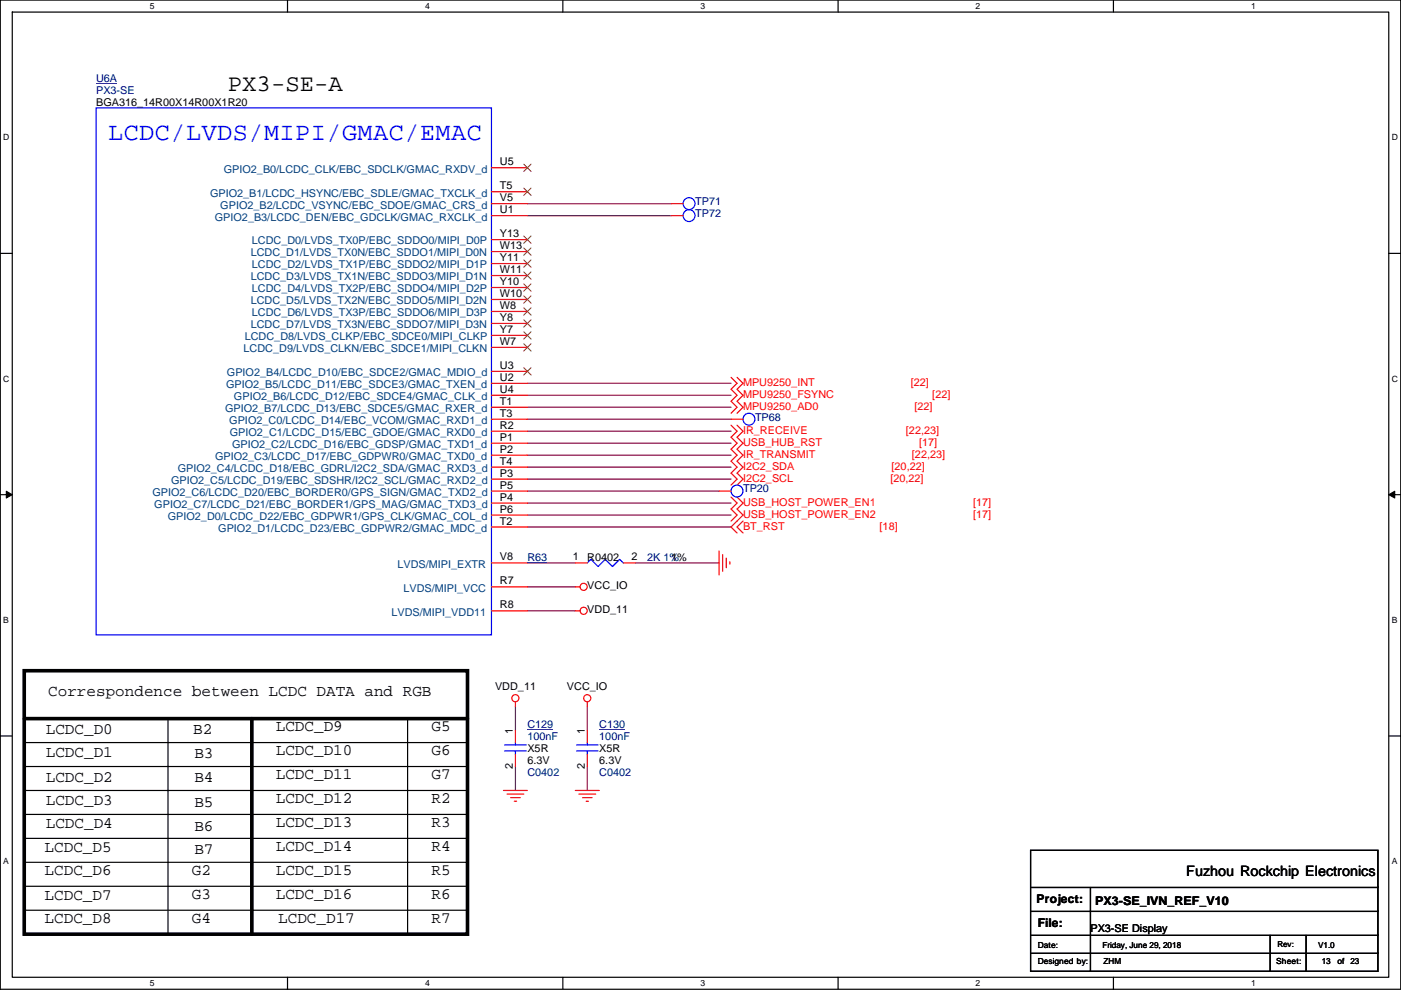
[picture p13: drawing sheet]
<svg xmlns="http://www.w3.org/2000/svg" width="297mm" height="210mm" viewBox="0 0 297 210" stroke-linecap="round" stroke-linejoin="round" font-family="sans-serif">
<defs><g id="words">
<text font-size="5.3" fill="#00f" x="22.9" y="29.7">LCDC/LVDS/MIPI/GMAC/EMAC</text>
<text font-size="5.1" x="48.3" y="19.3">PX3-SE-A</text>
<g font-size="3.4">
<text x="10.2" y="147.5">Correspondence between LCDC DATA and RGB</text>
<text x="9.7" y="155.7">LCDC_D0</text>
<text x="41" y="155.7">B2</text>
<text x="58.5" y="155.2">LCDC_D9</text>
<text x="91.5" y="155.2">G5</text>
<text x="9.7" y="160.5">LCDC_D1</text>
<text x="41.2" y="160.7">B3</text>
<text x="58.5" y="160.2">LCDC_D10</text>
<text x="91.5" y="160.2">G6</text>
<text x="9.7" y="165.8">LCDC_D2</text>
<text x="41.2" y="165.8">B4</text>
<text x="58.5" y="165.3">LCDC_D11</text>
<text x="91.5" y="165.3">G7</text>
<text x="9.7" y="170.6">LCDC_D3</text>
<text x="41.2" y="171.2">B5</text>
<text x="58.5" y="170.4">LCDC_D12</text>
<text x="91.5" y="170.4">R2</text>
<text x="9.7" y="175.7">LCDC_D4</text>
<text x="41.2" y="176.2">B6</text>
<text x="58.5" y="175.5">LCDC_D13</text>
<text x="91.5" y="175.5">R3</text>
<text x="9.5" y="185.6">LCDC_D6</text>
<text x="9.5" y="180.8">LCDC_D5</text>
<text x="40.7" y="185.6">G2</text>
<text x="41.2" y="181.1">B7</text>
<text x="58.5" y="185.6">LCDC_D15</text>
<text x="58.5" y="180.6">LCDC_D14</text>
<text x="91.5" y="185.6">R5</text>
<text x="91.5" y="180.6">R4</text>
<text x="9.5" y="191">LCDC_D7</text>
<text x="40.7" y="190.7">G3</text>
<text x="58.5" y="190.7">LCDC_D16</text>
<text x="91.5" y="190.7">R6</text>
<text x="9.5" y="195.8">LCDC_D8</text>
<text x="40.7" y="195.8">G4</text>
<text x="59" y="195.8">LCDC_D17</text>
<text x="91.5" y="195.8">R7</text>
</g>
<text font-size="3" x="251.5" y="185.9">Fuzhou Rockchip Electronics</text>
<g font-size="2.5">
<text x="219.8" y="191.6">Project:</text>
<text x="232.2" y="191.9">PX3-SE_IVN_REF_V10</text>
<text x="220" y="196.7">File:</text>
</g>
<g font-size="2.3" fill="#000080">
<text x="20.4" y="17.3">U6A</text>
<text x="20.4" y="19.9">PX3-SE</text>
<text x="147.4" y="43.5">TP71</text>
<text x="147.4" y="46">TP72</text>
<text x="160.1" y="89.2">TP68</text>
<text x="157.5" y="104.4">TP20</text>
<text x="111.8" y="118.9">R63</text>
<text x="137.2" y="118.9">2K 1%</text>
<text x="111.8" y="154.5">C129</text>
<text x="127.1" y="154.5">C130</text>
<text x="111.8" y="157">100nF</text>
<text x="127.1" y="157">100nF</text>
<text x="111.8" y="164.6">C0402</text>
<text x="127.1" y="164.6">C0402</text>
</g>
<g font-size="2.3">
<text x="20.4" y="22.4">BGA316_14R00X14R00X1R20</text>
<text x="106" y="35.1">U5</text>
<text x="106" y="40.1">T5</text>
<text x="106" y="42.7">V5</text>
<text x="106" y="45.2">U1</text>
<text x="106" y="52.8">W13</text>
<text x="106" y="50.3">Y13</text>
<text x="106" y="57.9">W11</text>
<text x="106" y="55.4">Y11</text>
<text x="106" y="63">W10</text>
<text x="106" y="65.5">W8</text>
<text x="106" y="60.5">Y10</text>
<text x="106" y="68.1">Y8</text>
<text x="106" y="70.6">Y7</text>
<text x="106" y="73.2">W7</text>
<text x="106" y="78.2">U3</text>
<text x="106" y="83.3">U4</text>
<text x="106" y="80.8">U2</text>
<text x="106" y="85.9">T1</text>
<text x="106" y="88.4">T3</text>
<text x="106" y="90.9">R2</text>
<text x="106" y="93.5">P1</text>
<text x="106" y="98.6">T4</text>
<text x="106" y="96">P2</text>
<text x="106" y="101.1">P3</text>
<text x="106" y="106.2">P4</text>
<text x="106" y="103.6">P5</text>
<text x="106" y="111.3">T2</text>
<text x="106" y="108.7">P6</text>
<text x="106" y="118.9">V8</text>
<text x="121.5" y="118.9">1</text>
<text x="124.5" y="118.9">R0402</text>
<text x="133.9" y="118.9">2</text>
<text x="142.3" y="118.9">1%</text>
<text x="106" y="124">R7</text>
<text x="124.5" y="125">VCC_IO</text>
<text x="106" y="129">R8</text>
<text x="124.5" y="130.1">VDD_11</text>
<text x="105" y="146.3">VDD_11</text>
<text x="120.2" y="146.3">VCC_IO</text>
<text x="108.8" y="155.7" transform="rotate(-90 108.8 155.7)">1</text>
<text x="124" y="155.7" transform="rotate(-90 124 155.7)">1</text>
<text x="111.8" y="159.6">X5R</text>
<text x="127.1" y="159.6">X5R</text>
<text x="108.8" y="163.1" transform="rotate(-90 108.8 163.1)">2</text>
<text x="111.8" y="162.1">6.3V</text>
<text x="124" y="163.1" transform="rotate(-90 124 163.1)">2</text>
<text x="127.1" y="162.1">6.3V</text>
<text x="231.2" y="197.7">PX3-SE Display</text>
</g>
<g font-size="2.3" fill="#004080">
<text x="44.5" y="41.7">GPIO2_B1/LCDC_HSYNC/EBC_SDLE/GMAC_TXCLK_d</text>
<text x="47.5" y="36.6">GPIO2_B0/LCDC_CLK/EBC_SDCLK/GMAC_RXDV_d</text>
<text x="45.5" y="46.8">GPIO2_B3/LCDC_DEN/EBC_GDCLK/GMAC_RXCLK_d</text>
<text x="46.7" y="44.2">GPIO2_B2/LCDC_VSYNC/EBC_SDOE/GMAC_CRS_d</text>
<text x="53.4" y="51.9">LCDC_D0/LVDS_TX0P/EBC_SDDO0/MIPI_D0P</text>
<text x="53.1" y="59.5">LCDC_D3/LVDS_TX1N/EBC_SDDO3/MIPI_D1N</text>
<text x="53.1" y="54.4">LCDC_D1/LVDS_TX0N/EBC_SDDO1/MIPI_D0N</text>
<text x="53.4" y="56.9">LCDC_D2/LVDS_TX1P/EBC_SDDO2/MIPI_D1P</text>
<text x="53.1" y="64.6">LCDC_D5/LVDS_TX2N/EBC_SDDO5/MIPI_D2N</text>
<text x="53.4" y="62">LCDC_D4/LVDS_TX2P/EBC_SDDO4/MIPI_D2P</text>
<text x="53.1" y="69.6">LCDC_D7/LVDS_TX3N/EBC_SDDO7/MIPI_D3N</text>
<text x="53.4" y="67.1">LCDC_D6/LVDS_TX3P/EBC_SDDO6/MIPI_D3P</text>
<text x="51.6" y="74.7">LCDC_D9/LVDS_CLKN/EBC_SDCE1/MIPI_CLKN</text>
<text x="51.9" y="72.2">LCDC_D8/LVDS_CLKP/EBC_SDCE0/MIPI_CLKP</text>
<text x="47.9" y="82.3">GPIO2_B5/LCDC_D11/EBC_SDCE3/GMAC_TXEN_d</text>
<text x="48.1" y="79.8">GPIO2_B4/LCDC_D10/EBC_SDCE2/GMAC_MDIO_d</text>
<text x="47.7" y="87.4">GPIO2_B7/LCDC_D13/EBC_SDCE5/GMAC_RXER_d</text>
<text x="48.6" y="90">GPIO2_C0/LCDC_D14/EBC_VCOM/GMAC_RXD1_d</text>
<text x="49.6" y="84.9">GPIO2_B6/LCDC_D12/EBC_SDCE4/GMAC_CLK_d</text>
<text x="48.7" y="92.5">GPIO2_C1/LCDC_D15/EBC_GDOE/GMAC_RXD0_d</text>
<text x="49.2" y="95">GPIO2_C2/LCDC_D16/EBC_GDSP/GMAC_TXD1_d</text>
<text x="37.7" y="100.1">GPIO2_C4/LCDC_D18/EBC_GDRL/I2C2_SDA/GMAC_RXD3_d</text>
<text x="45.6" y="97.6">GPIO2_C3/LCDC_D17/EBC_GDPWR0/GMAC_TXD0_d</text>
<text x="32.3" y="105.2">GPIO2_C6/LCDC_D20/EBC_BORDER0/GPS_SIGN/GMAC_TXD2_d</text>
<text x="32.7" y="107.7">GPIO2_C7/LCDC_D21/EBC_BORDER1/GPS_MAG/GMAC_TXD3_d</text>
<text x="36.3" y="102.7">GPIO2_C5/LCDC_D19/EBC_SDSHR/I2C2_SCL/GMAC_RXD2_d</text>
<text x="35.6" y="110.3">GPIO2_D0/LCDC_D22/EBC_GDPWR1/GPS_CLK/GMAC_COL_d</text>
<text x="46.3" y="112.8">GPIO2_D1/LCDC_D23/EBC_GDPWR2/GMAC_MDC_d</text>
<text x="84.3" y="120.4">LVDS/MIPI_EXTR</text>
<text x="85.6" y="125.5">LVDS/MIPI_VCC</text>
<text x="83" y="130.6">LVDS/MIPI_VDD11</text>
</g>
<g font-size="2.3" fill="#f00">
<text x="157.5" y="81.8">MPU9250_INT</text>
<text x="193.1" y="81.8">[22]</text>
<text x="157.5" y="86.9">MPU9250_AD0</text>
<text x="157.5" y="84.4">MPU9250_FSYNC</text>
<text x="193.9" y="86.9">[22]</text>
<text x="197.7" y="84.4">[22]</text>
<text x="157.5" y="92">IR_RECEIVE</text>
<text x="157.5" y="94.5">USB_HUB_RST</text>
<text x="192.1" y="92">[22,23]</text>
<text x="194.9" y="94.5">[17]</text>
<text x="157.5" y="99.6">I2C2_SDA</text>
<text x="157.5" y="97.1">IR_TRANSMIT</text>
<text x="189" y="99.6">[20,22]</text>
<text x="193.4" y="97.1">[22,23]</text>
<text x="157.5" y="102.2">I2C2_SCL</text>
<text x="157.5" y="107.2">USB_HOST_POWER_EN1</text>
<text x="188.8" y="102.2">[20,22]</text>
<text x="206.3" y="107.2">[17]</text>
<text x="157.5" y="112.3">BT_RST</text>
<text x="157.5" y="109.8">USB_HOST_POWER_EN2</text>
<text x="186.5" y="112.3">[18]</text>
<text x="206.3" y="109.8">[17]</text>
</g>
<g font-size="1.8">
<text x="31.8" y="1.9">5</text>
<text x="90.1" y="1.9">4</text>
<text x="148.5" y="1.9">3</text>
<text x="206.9" y="1.9">2</text>
<text x="265.2" y="1.9">1</text>
<text x=".7" y="29.8">D</text>
<text x="295.1" y="29.8">D</text>
<text x=".7" y="81">C</text>
<text x="295.1" y="81">C</text>
<text x=".7" y="132.1">B</text>
<text x="295.1" y="132.1">B</text>
<text x=".7" y="183.3">A</text>
<text x="295.1" y="183.3">A</text>
<text x="220" y="201">Date:</text>
<text x="233.7" y="201">Friday, June 29, 2018</text>
<text x="279.5" y="201">V1.0</text>
<text x="31.8" y="209.2">5</text>
<text x="90.1" y="209.2">4</text>
<text x="148.5" y="209.2">3</text>
<text x="206.9" y="209.2">2</text>
<text x="220" y="204.6">Designed by:</text>
<text x="234" y="204.6">ZHM</text>
<text x="265.2" y="209.2">1</text>
<text x="270.6" y="204.6">Sheet:</text>
<text x="280.2" y="204.6">13</text>
<text x="283.5" y="204.6">of</text>
<text x="286.3" y="204.6">23</text>
</g>
<text font-size="1.7" x="270.8" y="201">Rev:</text>
</g></defs>
<path d="M.1 0h296.9v209.8h-296.9zM2.6 2.6h291.8v204.7h-291.8z" fill="none" stroke="#000" stroke-width=".25"/>
<g fill="#fff">
<path d="M31.8 .3h1v2h-1z"/>
<path d="M31.8 207.5h1v2.1h-1z"/>
</g>
<path d="M61 0v2.6M61 207.3v2.5" fill="none" stroke="#000" stroke-width=".25"/>
<g fill="#fff">
<path d="M90.1 .3h1v2h-1z"/>
<path d="M90.1 207.5h1v2.1h-1z"/>
</g>
<path d="M119.3 0v2.6M119.3 207.3v2.5" fill="none" stroke="#000" stroke-width=".25"/>
<g fill="#fff">
<path d="M148.5 .3h1v2h-1z"/>
<path d="M148.5 207.5h1v2.1h-1z"/>
</g>
<path d="M177.7 0v2.6M177.7 207.3v2.5" fill="none" stroke="#000" stroke-width=".25"/>
<g fill="#fff">
<path d="M206.9 .3h1v2h-1z"/>
<path d="M206.9 207.5h1v2.1h-1z"/>
</g>
<path d="M236.1 0v2.6M236.1 207.3v2.5" fill="none" stroke="#000" stroke-width=".25"/>
<g fill="#fff">
<path d="M265.2 .3h1v2h-1z"/>
<path d="M265.2 207.5h1v2.1h-1z"/>
<path d="M.7 28.2h1.3v2h-1.3z"/>
<path d="M295.1 28.2h1.3v2h-1.3z"/>
<path d="M.7 79.3h1.3v2.1h-1.3z"/>
<path d="M295.1 79.3h1.3v2.1h-1.3z"/>
</g>
<path d="M.1 53.7h2.5M294.4 53.7h2.6" fill="none" stroke="#000" stroke-width=".25"/>
<g fill="#fff">
<path d="M.7 130.5h1.2v2h-1.2z"/>
<path d="M295.1 130.5h1.2v2h-1.2z"/>
</g>
<path d="M.1 104.9h2.5M294.4 104.9h2.6" fill="none" stroke="#000" stroke-width=".25"/>
<path d="M1.3 104.2l1.3 .7-1.3 .7zM294.4 104.9l1.3-.7v1.4z" fill="#000" stroke="#000" stroke-width=".21"/>
<g fill="#fff">
<path d="M.7 181.7h1.2v2h-1.2z"/>
<path d="M295.1 181.7h1.2v2h-1.2z"/>
</g>
<g fill="none" stroke="#000" stroke-width=".25">
<path d="M.1 156.1h2.5M5.1 157.5h94M35.6 152.4v45.7M86.4 152.4v45.7M294.4 156.1h2.6M5.1 162.6h94M5.1 167.7h94M5.1 172.7h94M5.1 177.8h94M5.1 182.9h94M5.1 188h94M5.1 193.1h94"/>
<path d="M5.1 198.1h94M218.5 188.2h73.7M218.5 193.3h73.7M218.5 198.4h73.7M218.5 180.4h73.7v25.6h-73.7zM231.2 188.2v17.8M269.3 198.4v7.6M276.9 198.4v7.6M218.5 202.2h73.7"/>
</g>
<path d="M5.1 152.4h94M5.1 142.3h94v55.8h-94zM53.4 152.4v45.7" fill="none" stroke="#000" stroke-width=".76"/>
<g fill="none" stroke="#800040" stroke-width=".25">
<path d="M111.8 43.2h30.5M111.8 45.7h30.5M111.8 99.1h43.2M111.8 96.5h43.2M111.8 94h43.2M111.8 91.5h43.2M111.8 88.9h43.2M111.8 81.3h43.2M111.8 83.8h43.2M111.8 86.4h43.2M111.8 119.4h10.2M111.8 111.8h43.2"/>
<path d="M111.8 109.2h43.2M111.8 106.7h43.2M111.8 104.2h40.7M111.8 101.6h43.2M134.7 119.4h17.8M111.8 124.5h10.2M111.8 129.6h10.2M109.3 149.9v5.1M124.5 149.9v5.1M109.3 162.6v5.1M124.5 162.6v5.1"/>
</g>
<g fill="none" stroke="#f00" stroke-width=".25">
<path d="M104.2 35.6h7.6M104.2 45.7h7.6M104.2 43.2h7.6M104.2 40.7h7.6M104.2 58.4h7.6M104.2 55.9h7.6M104.2 53.4h7.6M104.2 50.8h7.6M142.3 43.2h2.5M142.3 45.7h2.5M104.2 78.8h7.6M104.2 73.7h7.6"/>
<path d="M104.2 71.1h7.6M104.2 68.6h7.6M104.2 66.1h7.6M104.2 63.5h7.6M104.2 61h7.6M104.2 99.1h7.6M104.2 96.5h7.6M104.2 94h7.6M104.2 91.5h7.6M104.2 88.9h7.6M104.2 86.4h7.6M104.2 83.8h7.6"/>
<path d="M104.2 81.3h7.6M155 90.2l1.3 1.3-1.3 1.2 1.3 1.3-1.3 1.3 1.3 1.2-1.3 1.3 1.3 1.3-1.3 1.3 1.3 1.2-1.3 1.3M155 80l1.3 1.3-1.3 1.3 1.3 1.2-1.3 1.3 1.3 1.3-1.3 1.3M155 88.9h2.5M156.3 90.2l1.2 1.3-1.2 1.2 1.2 1.3-1.2 1.3 1.2 1.2-1.2 1.3 1.2 1.3-1.2 1.3 1.2 1.2-1.2 1.3M156.3 80l1.2 1.3-1.2 1.3 1.2 1.2-1.2 1.3 1.2 1.3-1.2 1.3M104.2 104.2h7.6M104.2 106.7h7.6M104.2 101.6h7.6M104.2 111.8h7.6M104.2 109.2h7.6M104.2 119.4h7.6"/>
<path d="M122 119.4h2.5M132.1 119.4h2.6M152.5 116.9v5M152.5 104.2h2.5M153.2 117.6v3.6M154 118.4v2M154.7 119.1v.6M155 105.4l1.3 1.3-1.3 1.3 1.3 1.2-1.3 1.3M156.3 105.4l1.2 1.3-1.2 1.3 1.2 1.2-2.5 2.6 1.3 1.3M157.5 110.5l-1.2 1.3 1.2 1.3M104.2 124.5h7.6M104.2 129.6h7.6"/>
<path d="M122 124.5h1M122 129.6h1M109.3 148.9v1M109.3 155v2.5M124.5 148.9v1M124.5 155v2.5M106.7 167.7h5.1M107.5 168.4h3.6M108.3 169.2h2M109 169.9h.5M109.3 160v2.6M122 167.7h5.1"/>
<path d="M122.7 168.4h3.6M123.5 169.2h2M124.3 169.9h.5M124.5 160v2.6"/>
<circle cx="123.7" cy="124.5" r=".76"/>
<circle cx="123.7" cy="129.5" r=".76"/>
<circle cx="109.3" cy="148.1" r=".76"/>
<circle cx="124.5" cy="148.1" r=".76"/>
</g>
<g fill="none" stroke="#00f" stroke-width=".25">
<path d="M20.4 22.9h83.8v111.7h-83.8zM124.5 119.4l.8-.8 1.5 1.6 1.5-1.6 1.6 1.6 1.5-1.6 .7 .8M107 159.3h4.6M107 158h4.6M109.3 157.5v.5M109.3 159.3v.7M122.2 159.3h4.6M122.2 158h4.6M124.5 157.5v.5M124.5 159.3v.7"/>
<circle cx="146.1" cy="43.2" r="1.26"/>
<circle cx="146.1" cy="45.7" r="1.26"/>
<circle cx="158.8" cy="88.9" r="1.26"/>
<circle cx="156.3" cy="104.1" r="1.26"/>
</g>
<path d="M20.4 17.6h4.4M111.8 119.2h4.2M111.8 154.8h5.5M127.1 154.8h5.4" fill="none" stroke="#000080" stroke-width=".21"/>
<g fill="none" stroke="#804000" stroke-width=".21">
<path d="M111.1 39.9l1.5 1.5M111.1 34.8l1.5 1.6M112.6 39.9l-1.6 1.5M112.6 34.8l-1.6 1.6M111.1 57.7l1.5 1.5M111.1 55.1l1.5 1.6M111.1 52.6l1.5 1.5M111.1 50.1l1.5 1.5M112.6 57.7l-1.6 1.5M112.6 55.1l-1.6 1.6M112.6 52.6l-1.6 1.5M112.6 50.1l-1.6 1.5"/>
<path d="M111.1 78l1.5 1.5M111.1 72.9l1.5 1.6M111.1 70.4l1.5 1.5M111.1 67.8l1.5 1.6M111.1 65.3l1.5 1.5M111.1 62.8l1.5 1.5M111.1 60.2l1.5 1.6M112.6 78l-1.6 1.5M112.6 72.9l-1.6 1.6M112.6 70.4l-1.6 1.5M112.6 67.8l-1.6 1.6M112.6 65.3l-1.6 1.5"/>
<path d="M112.6 62.8l-1.6 1.5M112.6 60.2l-1.6 1.6"/>
</g>
<use href="#words"/>
</svg>
